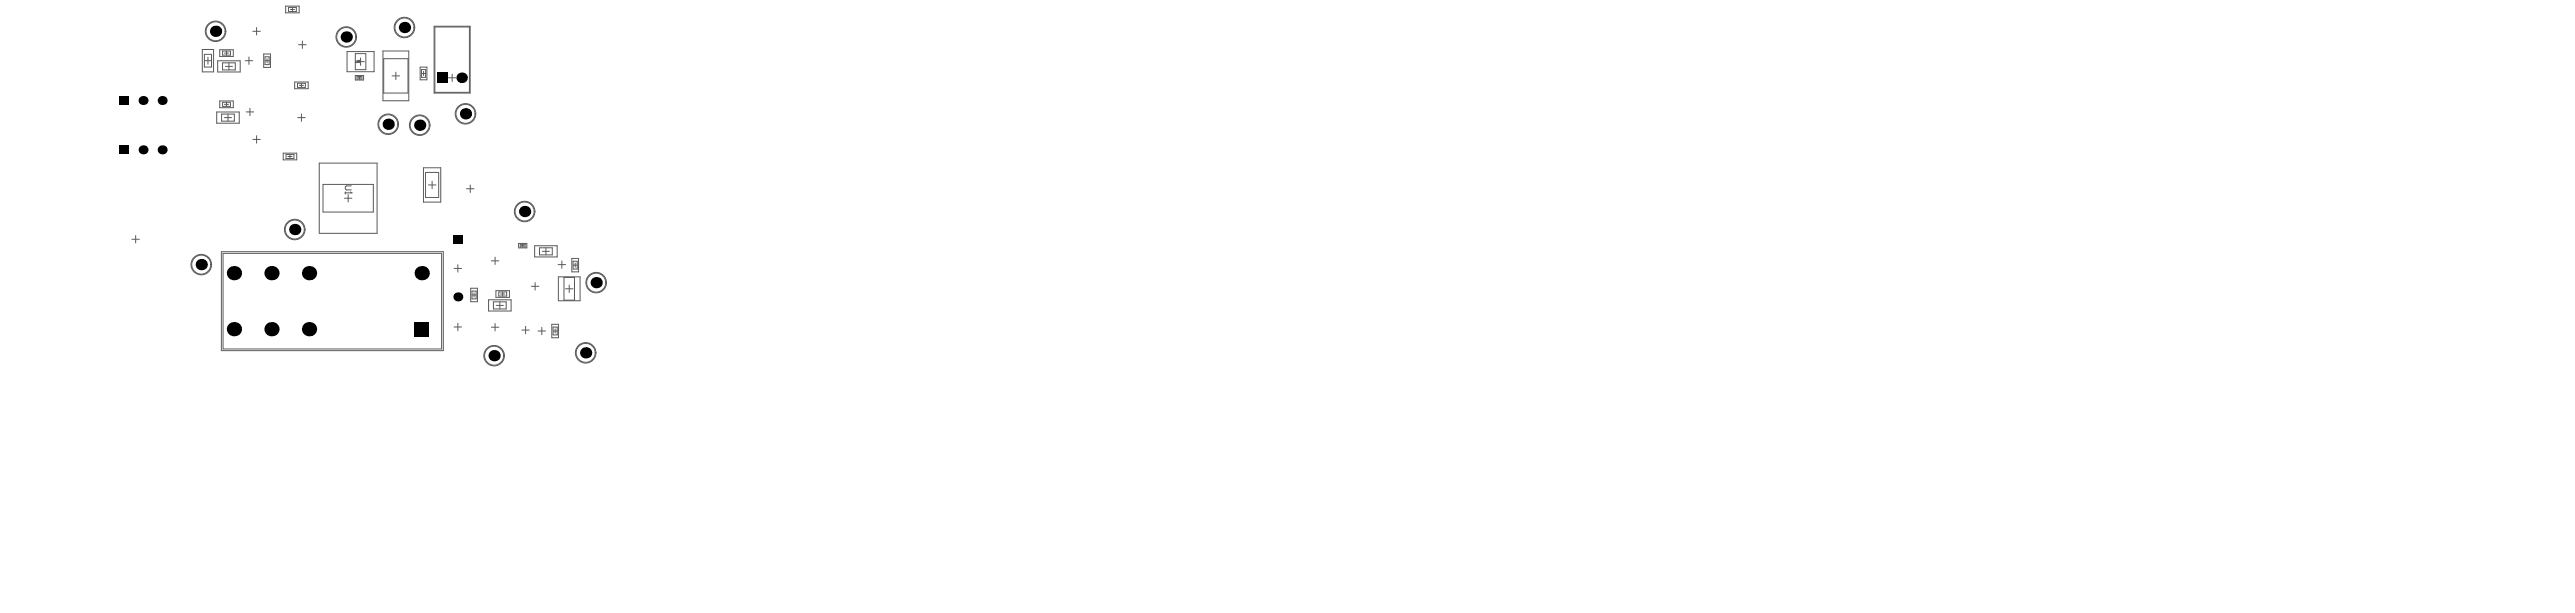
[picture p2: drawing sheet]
<svg xmlns="http://www.w3.org/2000/svg" width="1140mm" height="271mm" viewBox="0 0 1140 271" stroke-linecap="round" stroke-linejoin="round" font-family="sans-serif">
<g fill="none" stroke="#5a5a5a" stroke-width=".44">
<path d="M93.8 13.9h3.3M95.5 12.2v3.3M112 13.9h3.3M113.6 12.2v3.3M126.5 2.7h6v3h-6zM127.7 3.3h3.5v1.8h-3.5zM128.6 4.2h1.8M129.5 3.3v1.8M132.2 19.8h3.4M133.9 18.1v3.3M151.7 16.4h3.3M153.3 14.7v3.3"/>
<path d="M177.4 12.2h3.3M179.1 10.5v3.3M192.2 11.6h16v29.6h-16zM192.6 11.9h15.3v29h-15.3zM89.6 21.9h5v9.9h-5zM90.5 26.9h3.2M90.5 24.1h3.2v5.6h-3.2zM92.1 25.3v3.1M96.4 26.9h10v5h-10zM97.3 22h6v3h-6zM98.5 27.8h5.7v3.2h-5.7zM98.5 22.6h3.5v1.8h-3.5z"/>
<path d="M99.4 23.5h1.8M99.8 29.4h3.1M100.3 22.6v1.8M101.4 27.8v3.2M108.6 26.9h3.3M110.2 25.2v3.3M116.8 23.9h3v5.9h-3zM117.3 26.9h1.9M117.3 25.1h1.9v3.5h-1.9zM118.3 26v1.8M130.5 36.3h6v3h-6zM131.7 36.9h3.5v1.8h-3.5z"/>
<path d="M132.6 37.8h1.8M133.5 36.9v1.8M153.7 22.8h11.9v8.9h-11.9zM157.3 23.7h4.7v7.1h-4.7zM157.3 33.4h3.7v2h-3.7zM157.5 26.7l.2 1 .5-.2v-.8M158 27.3h3.3M158.1 33.8h2.1v1.2h-2.1zM158.5 26.9l.5-.2 .2 .3M158.6 34.4h1.1M159.2 33.8v1.2M159.2 27h.1"/>
<path d="M159.2 27l-.2 .7-.5-.2M159.7 25.6v3.3M169.6 22.6h11.4v22h-11.4zM169.9 26h10.8v15.2h-10.8zM173.6 33.6h3.3M175.3 31.9v3.3M186 29.7h3v5.6h-3zM186.6 32.5h1.8M186.6 30.8h1.8v3.4h-1.8zM187.5 31.6v1.8M198.5 34.4h3.4M200.2 32.8v3.3"/>
<path d="M61.7 44.5h3.3M63.4 42.9v3.3M96 49.6h9.9v4.9h-9.9zM97.3 44.7h6v3h-6zM98.1 50.5h5.7v3.1h-5.7zM98.5 45.3h3.5v1.8h-3.5zM99.4 52h3.1M99.4 46.2h1.8M100.3 45.3v1.8M100.9 50.5v3.1M109 49.5h3.3M110.7 47.9v3.3"/>
<path d="M131.8 52h3.3M133.5 50.4v3.3M170.2 55h3.4M171.9 53.3v3.3M184.2 55.4h3.3M185.8 53.8v3.3M204.5 50.4h3.3M206.1 48.7v3.3M61.7 66.3h3.3M63.4 64.7v3.3M112 61.7h3.3M113.6 60.1v3.3"/>
<path d="M125.4 67.8h6v2.9h-6zM126.7 68.3h3.4v1.9h-3.4zM127.5 69.3h1.8M128.4 68.3v1.9M141.4 72.2h25.6v31.1h-25.6zM187.5 74.2h7.7v15.3h-7.7zM188.4 76.3h5.8v11.1h-5.8zM130.5 99.9v3.3M143 81.6h22.3v12.2h-22.3zM152.5 87.7h3.3M152.9 84.9v.9M152.9 85.4h2.7"/>
<path d="M154.2 86.1v3.3M155.6 82.3h-2.3l-.4 .4v.9l.4 .4h2.3M189.7 81.9h3.3M191.3 80.2v3.3M206.6 83.5h3.3M208.2 81.9v3.3M230.6 93.6h3.4M232.3 92v3.3M58.4 105.9h3.3M60.1 104.2v3.3M87.5 117.1h3.3M89.1 115.5v3.3"/>
<path d="M98 111.4h98.3v43.8h-98.3zM98.8 112.1h96.7v42.3h-96.7zM128.8 101.6h3.4M201.1 118.8h3.3M202.7 117.1v3.3M217.5 115.4h3.4M219.2 113.8v3.3M229.6 107.7h3.7v2h-3.7zM230.4 108.1h2.1v1.2h-2.1zM230.9 108.7h1.1M231.5 108.1v1.2M236.7 108.8h10v4.9h-10z"/>
<path d="M238.9 109.7h5.6v3.1h-5.6zM240.1 111.2h3.2M241.7 109.7v3.1M247.1 117.1h3.3M248.8 115.5v3.3M253.2 114.4h3v5.9h-3zM253.8 117.3h1.8M253.8 115.6h1.8v3.5h-1.8zM254.7 116.4v1.8M208.4 127.6h3v5.9h-3zM209 130.5h1.8M209 128.8h1.8v3.5h-1.8z"/>
<path d="M209.9 129.6v1.9M216.3 132.7h10v4.9h-10zM218.5 133.6h5.6v3.1h-5.6zM219.6 128.6h6v3h-6zM219.7 135.2h3.2M220.8 129.2h3.5v1.8h-3.5zM221.3 133.6v3.1M221.7 130.1h1.8M222.6 129.2v1.8M235.3 126.7h3.3M236.9 125.1v3.3M247.2 122.5h9.7v10.6h-9.7z"/>
<path d="M249.7 122.8h4.7v10h-4.7zM250.4 127.8h3.3M252 126.2v3.3M262.3 125.1h3.3M264 123.4v3.3M201.1 144.7h3.3M202.7 143.1v3.3M217.1 157.4h3.3M217.5 144.8h3.4M218.8 155.8v3.3M219.2 143.2v3.3M231.1 146.1h3.3"/>
<path d="M232.7 144.4v3.3M238.2 146.5h3.4M239.9 144.8v3.3M244.3 143.5h3v6h-3zM244.9 144.8h1.8v3.4h-1.8zM244.9 146.5h1.8M245.8 145.6v1.8M257.7 156.1h3.3M259.3 154.5v3.3"/>
<circle cx="95.5" cy="13.9" r="4.2"/>
<circle cx="95.5" cy="13.9" r="4.5"/>
<circle cx="153.3" cy="16.4" r="4.2"/>
<circle cx="153.3" cy="16.4" r="4.5"/>
<circle cx="179.1" cy="12.2" r="4.2"/>
<circle cx="179.1" cy="12.2" r="4.5"/>
<circle cx="171.9" cy="55" r="4.2"/>
<circle cx="171.9" cy="55" r="4.5"/>
<circle cx="185.9" cy="55.4" r="4.2"/>
<circle cx="185.9" cy="55.4" r="4.5"/>
<circle cx="206.1" cy="50.4" r="4.2"/>
<circle cx="206.1" cy="50.4" r="4.5"/>
<circle cx="232.3" cy="93.6" r="4.2"/>
<circle cx="232.3" cy="93.6" r="4.5"/>
<circle cx="89.1" cy="117.1" r="4.2"/>
<circle cx="89.1" cy="117.1" r="4.5"/>
<circle cx="130.5" cy="101.6" r="4.2"/>
<circle cx="130.5" cy="101.6" r="4.5"/>
<circle cx="264" cy="125.1" r="4.2"/>
<circle cx="264" cy="125.1" r="4.5"/>
<circle cx="218.8" cy="157.4" r="4.2"/>
<circle cx="218.8" cy="157.4" r="4.5"/>
<circle cx="259.3" cy="156.1" r="4.2"/>
<circle cx="259.3" cy="156.1" r="4.5"/>
</g>
<circle cx="155.6" cy="85.4" r=".17" fill="#5a5a5a"/>
<path d="M155.1 84.9l.5 .5" fill="none" stroke="#5a5a5a" stroke-width=".44"/>
<g fill="#000">
<path d="M193.7 32.1h4.6v4.6h-4.6z" fill-rule="evenodd"/>
<path d="M52.9 42.5h4v4h-4z" fill-rule="evenodd"/>
<path d="M52.9 64.3h4v4h-4z" fill-rule="evenodd"/>
<path d="M200.7 104.2h4v4h-4z" fill-rule="evenodd"/>
<path d="M183.6 142.5h6.3v6.3h-6.3z" fill-rule="evenodd"/>
</g>
<g fill="#000">
<circle cx="95.5" cy="13.9" r="2.49"/>
<circle cx="153.3" cy="16.4" r="2.49"/>
<circle cx="179.1" cy="12.2" r="2.49"/>
<circle cx="204.4" cy="34.4" r="2.33"/>
<circle cx="63.4" cy="44.5" r="1.99"/>
<circle cx="71.8" cy="44.5" r="1.99"/>
<circle cx="171.9" cy="55" r="2.49"/>
<circle cx="185.8" cy="55.4" r="2.49"/>
<circle cx="206.1" cy="50.4" r="2.49"/>
<circle cx="63.4" cy="66.3" r="1.99"/>
<circle cx="71.8" cy="66.3" r="1.99"/>
<circle cx="232.3" cy="93.6" r="2.49"/>
<circle cx="89.1" cy="117.1" r="2.49"/>
<circle cx="130.5" cy="101.6" r="2.49"/>
<circle cx="103.6" cy="120.9" r="3.2"/>
<circle cx="120.2" cy="120.9" r="3.2"/>
<circle cx="136.8" cy="120.9" r="3.2"/>
<circle cx="186.7" cy="120.9" r="3.2"/>
<circle cx="202.7" cy="131.4" r="1.99"/>
<circle cx="264" cy="125.1" r="2.49"/>
<circle cx="103.6" cy="145.7" r="3.2"/>
<circle cx="120.2" cy="145.7" r="3.2"/>
<circle cx="136.8" cy="145.7" r="3.2"/>
<circle cx="218.8" cy="157.4" r="2.49"/>
<circle cx="259.3" cy="156.1" r="2.49"/>
</g>
</svg>
